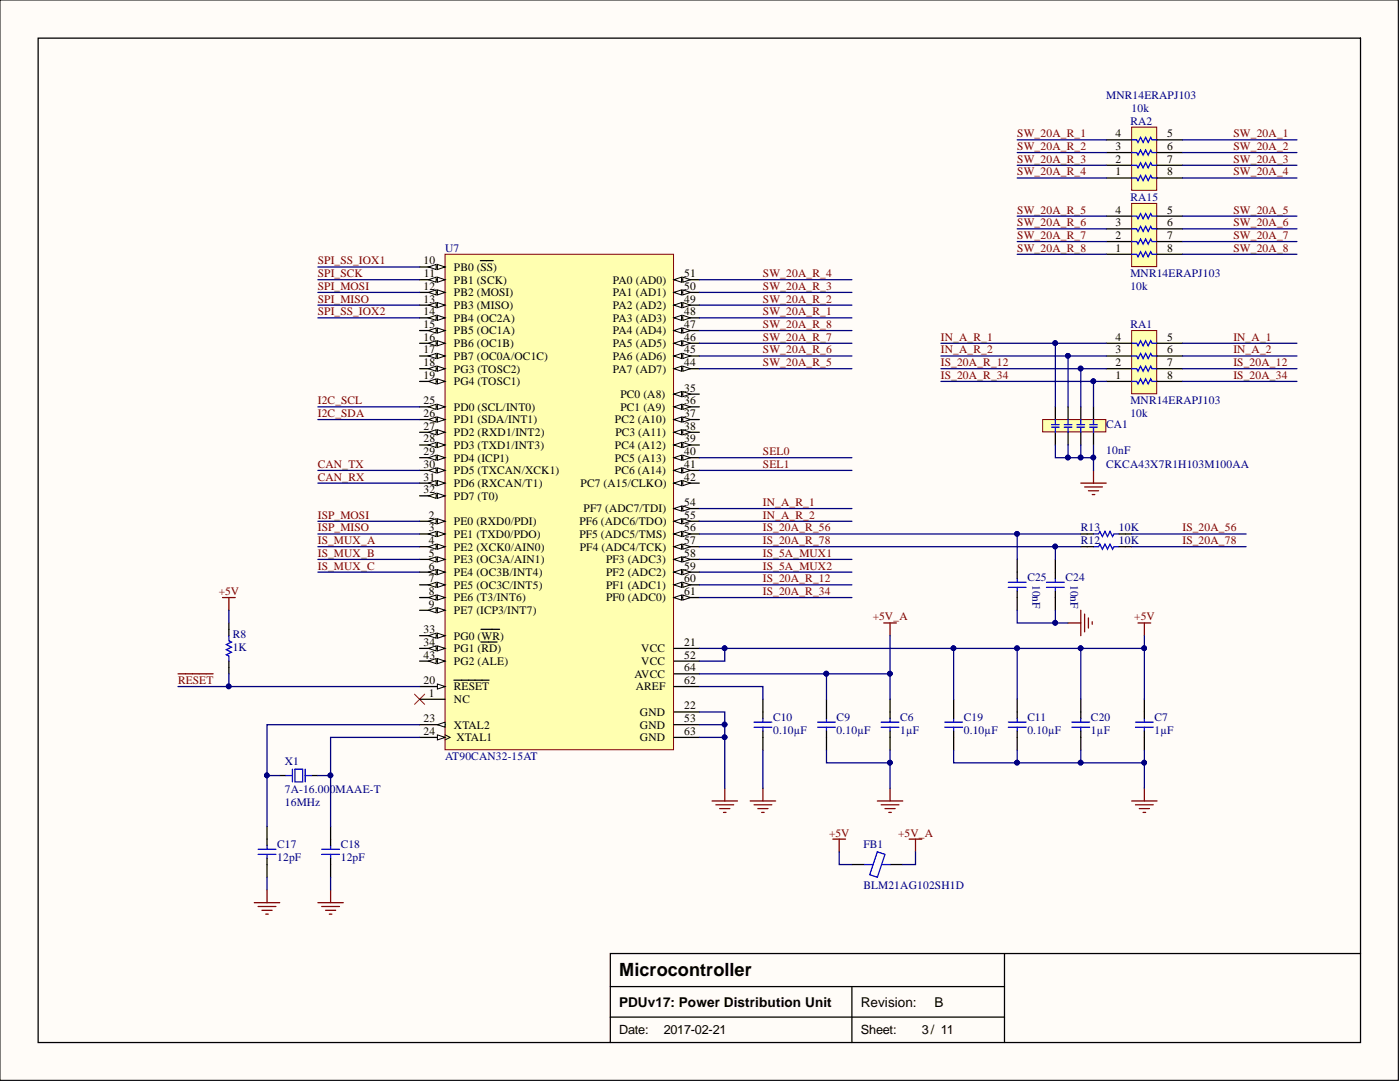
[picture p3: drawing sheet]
<svg xmlns="http://www.w3.org/2000/svg" width="279mm" height="216mm" viewBox="0 0 279 216" stroke-linecap="round" stroke-linejoin="round" font-family="sans-serif">
<defs><g id="words">
<text font-size="3.6" x="123.6" y="194.8">Microcontroller</text>
<g font-size="2.7">
<text x="123.6" y="200.8">PDUv17: Power Distribution Unit</text>
<text x="171.8" y="200.8">Revision:</text>
<text x="186.5" y="200.8">B</text>
</g>
<g font-size="2.5">
<text x="123.6" y="206.2">Date:</text>
<text x="132.5" y="206.2">2017-02-21</text>
<text x="171.8" y="206.2">Sheet:</text>
<text x="184" y="206.2">3/ 11</text>
</g>
<g font-size="2.3" fill="#000080">
<text x="220.8" y="19.8">MNR14ERAPJ103</text>
<text x="225.8" y="22.3">10k</text>
<text x="225.6" y="24.9">RA2</text>
<text x="225.6" y="40.1">RA15</text>
<text x="88.8" y="50.2">U7</text>
<text x="225.6" y="57.8">10k</text>
<text x="225.6" y="55.3">MNR14ERAPJ103</text>
<text x="225.6" y="65.5">RA1</text>
<text x="225.6" y="83.2">10k</text>
<text x="225.6" y="80.7">MNR14ERAPJ103</text>
<text x="220.8" y="85.5">CA1</text>
<text x="220.8" y="90.6">10nF</text>
<text x="220.8" y="93.4">CKCA43X7R1H103M100AA</text>
<text x="215.7" y="106">R13</text>
<text x="223.3" y="106">10K</text>
<text x="215.7" y="108.6">R12</text>
<text x="223.3" y="108.6">10K</text>
<text x="205" y="115.9">C25</text>
<text x="206.1" y="116.7" transform="rotate(90 206.1 116.7)">10nF</text>
<text x="212.6" y="115.9">C24</text>
<text x="213.7" y="116.7" transform="rotate(90 213.7 116.7)">10nF</text>
<text x="46.4" y="129.9">1K</text>
<text x="46.4" y="127.4">R8</text>
<text x="154.3" y="143.8">C10</text>
<text x="167" y="143.8">C9</text>
<text x="179.7" y="143.8">C6</text>
<text x="192.3" y="143.8">C19</text>
<text x="205" y="143.8">C11</text>
<text x="217.7" y="143.8">C20</text>
<text x="230.4" y="143.8">C7</text>
<text x="154.3" y="146.4">0.10µF</text>
<text x="167" y="146.4">0.10µF</text>
<text x="179.7" y="146.4">1µF</text>
<text x="192.3" y="146.4">0.10µF</text>
<text x="205" y="146.4">0.10µF</text>
<text x="217.7" y="146.4">1µF</text>
<text x="230.4" y="146.4">1µF</text>
<text x="56.8" y="152.7">X1</text>
<text x="88.8" y="151.7">AT90CAN32-15AT</text>
<text x="56.8" y="160.8">16MHz</text>
<text x="56.8" y="158.3">7A-16.000MAAE-T</text>
<text x="55.3" y="171.7">12pF</text>
<text x="55.3" y="169.2">C17</text>
<text x="68" y="171.7">12pF</text>
<text x="68" y="169.2">C18</text>
<text x="172.3" y="169.2">FB1</text>
<text x="172.3" y="177.3">BLM21AG102SH1D</text>
</g>
<g font-size="2.3" fill="#800000">
<text x="203" y="27.4">SW_20A_R_1</text>
<text x="203" y="29.9">SW_20A_R_2</text>
<text x="246.1" y="27.4">SW_20A_1</text>
<text x="246.1" y="29.9">SW_20A_2</text>
<text x="203" y="32.5">SW_20A_R_3</text>
<text x="203" y="35">SW_20A_R_4</text>
<text x="246.1" y="32.5">SW_20A_3</text>
<text x="246.1" y="35">SW_20A_4</text>
<text x="203" y="42.6">SW_20A_R_5</text>
<text x="203" y="45.2">SW_20A_R_6</text>
<text x="203" y="47.7">SW_20A_R_7</text>
<text x="246.1" y="42.6">SW_20A_5</text>
<text x="246.1" y="45.2">SW_20A_6</text>
<text x="246.1" y="47.7">SW_20A_7</text>
<text x="63.4" y="52.8">SPI_SS_IOX1</text>
<text x="203" y="50.2">SW_20A_R_8</text>
<text x="246.1" y="50.2">SW_20A_8</text>
<text x="63.4" y="55.3">SPI_SCK</text>
<text x="63.4" y="57.8">SPI_MOSI</text>
<text x="152.3" y="57.8">SW_20A_R_3</text>
<text x="152.3" y="55.3">SW_20A_R_4</text>
<text x="63.4" y="60.4">SPI_MISO</text>
<text x="63.4" y="62.9">SPI_SS_IOX2</text>
<text x="152.3" y="62.9">SW_20A_R_1</text>
<text x="152.3" y="60.4">SW_20A_R_2</text>
<text x="152.3" y="65.5">SW_20A_R_8</text>
<text x="152.3" y="70.5">SW_20A_R_6</text>
<text x="152.3" y="68">SW_20A_R_7</text>
<text x="187.8" y="68">IN_A_R_1</text>
<text x="187.8" y="70.5">IN_A_R_2</text>
<text x="246.1" y="68">IN_A_1</text>
<text x="246.1" y="70.5">IN_A_2</text>
<text x="152.3" y="73.1">SW_20A_R_5</text>
<text x="187.8" y="73.1">IS_20A_R_12</text>
<text x="187.8" y="75.6">IS_20A_R_34</text>
<text x="246.1" y="73.1">IS_20A_12</text>
<text x="246.1" y="75.6">IS_20A_34</text>
<text x="63.4" y="83.2">I2C_SDA</text>
<text x="63.4" y="80.7">I2C_SCL</text>
<text x="63.4" y="95.9">CAN_RX</text>
<text x="63.4" y="93.4">CAN_TX</text>
<text x="152.3" y="93.4">SEL1</text>
<text x="152.3" y="90.8">SEL0</text>
<text x="152.3" y="101">IN_A_R_1</text>
<text x="63.4" y="103.5">ISP_MOSI</text>
<text x="63.4" y="106">ISP_MISO</text>
<text x="152.3" y="106">IS_20A_R_56</text>
<text x="152.3" y="103.5">IN_A_R_2</text>
<text x="236" y="106">IS_20A_56</text>
<text x="63.4" y="108.6">IS_MUX_A</text>
<text x="63.4" y="111.1">IS_MUX_B</text>
<text x="63.4" y="113.7">IS_MUX_C</text>
<text x="152.3" y="108.6">IS_20A_R_78</text>
<text x="152.3" y="111.1">IS_5A_MUX1</text>
<text x="152.3" y="113.7">IS_5A_MUX2</text>
<text x="236" y="108.6">IS_20A_78</text>
<text x="43.6" y="118.7">+5V</text>
<text x="152.3" y="116.2">IS_20A_R_12</text>
<text x="152.3" y="118.7">IS_20A_R_34</text>
<text x="174.2" y="123.8">+5V_A</text>
<text x="226.4" y="123.8">+5V</text>
<text x="35.5" y="136.5">RESET</text>
<text x="165.5" y="166.9">+5V</text>
<text x="179.2" y="166.9">+5V_A</text>
</g>
<g font-size="2.3">
<text x="222.6" y="29.9">3</text>
<text x="222.6" y="27.4">4</text>
<text x="232.9" y="29.9">6</text>
<text x="232.9" y="27.4">5</text>
<text x="222.6" y="35">1</text>
<text x="222.6" y="32.5">2</text>
<text x="232.9" y="35">8</text>
<text x="232.9" y="32.5">7</text>
<text x="222.6" y="47.7">2</text>
<text x="222.6" y="45.2">3</text>
<text x="222.6" y="42.6">4</text>
<text x="232.9" y="47.7">7</text>
<text x="232.9" y="45.2">6</text>
<text x="232.9" y="42.6">5</text>
<text x="84.5" y="52.8">10</text>
<text x="222.6" y="50.2">1</text>
<text x="232.9" y="50.2">8</text>
<text x="84.5" y="57.8">12</text>
<text x="84.6" y="55.3">11</text>
<text x="90.6" y="54">PB0 (SS)</text>
<text x="90.6" y="56.6">PB1 (SCK)</text>
<text x="90.6" y="59.1">PB2 (MOSI)</text>
<text x="122.3" y="56.6">PA0 (AD0)</text>
<text x="122.3" y="59.1">PA1 (AD1)</text>
<text x="136.5" y="55.3">51</text>
<text x="136.5" y="57.8">50</text>
<text x="84.5" y="60.4">13</text>
<text x="84.5" y="62.9">14</text>
<text x="84.5" y="65.5">15</text>
<text x="90.6" y="61.6">PB3 (MISO)</text>
<text x="90.6" y="64.2">PB4 (OC2A)</text>
<text x="122.3" y="61.6">PA2 (AD2)</text>
<text x="122.3" y="64.2">PA3 (AD3)</text>
<text x="136.5" y="60.4">49</text>
<text x="136.5" y="62.9">48</text>
<text x="136.5" y="65.5">47</text>
<text x="84.5" y="68">16</text>
<text x="84.5" y="70.5">17</text>
<text x="90.6" y="66.7">PB5 (OC1A)</text>
<text x="90.6" y="69.3">PB6 (OC1B)</text>
<text x="90.6" y="71.8">PB7 (OC0A/OC1C)</text>
<text x="122.3" y="66.7">PA4 (AD4)</text>
<text x="122.3" y="69.3">PA5 (AD5)</text>
<text x="122.3" y="71.8">PA6 (AD6)</text>
<text x="136.5" y="68">46</text>
<text x="136.5" y="70.5">45</text>
<text x="222.6" y="70.5">3</text>
<text x="222.6" y="68">4</text>
<text x="232.9" y="70.5">6</text>
<text x="232.9" y="68">5</text>
<text x="84.5" y="73.1">18</text>
<text x="84.5" y="75.6">19</text>
<text x="90.6" y="74.3">PG3 (TOSC2)</text>
<text x="90.6" y="76.9">PG4 (TOSC1)</text>
<text x="122.3" y="74.3">PA7 (AD7)</text>
<text x="136.5" y="73.1">44</text>
<text x="222.6" y="75.6">1</text>
<text x="222.6" y="73.1">2</text>
<text x="232.9" y="75.6">8</text>
<text x="232.9" y="73.1">7</text>
<text x="84.5" y="80.7">25</text>
<text x="84.5" y="83.2">26</text>
<text x="90.6" y="81.9">PD0 (SCL/INT0)</text>
<text x="123.8" y="79.4">PC0 (A8)</text>
<text x="123.8" y="81.9">PC1 (A9)</text>
<text x="136.5" y="78.1">35</text>
<text x="136.5" y="80.7">36</text>
<text x="136.5" y="83.2">37</text>
<text x="84.5" y="85.7">27</text>
<text x="84.5" y="88.3">28</text>
<text x="90.6" y="84.5">PD1 (SDA/INT1)</text>
<text x="90.6" y="87">PD2 (RXD1/INT2)</text>
<text x="90.6" y="89.6">PD3 (TXD1/INT3)</text>
<text x="122.7" y="84.5">PC2 (A10)</text>
<text x="122.7" y="89.6">PC4 (A12)</text>
<text x="122.8" y="87">PC3 (A11)</text>
<text x="136.5" y="85.7">38</text>
<text x="136.5" y="88.3">39</text>
<text x="84.5" y="90.8">29</text>
<text x="84.5" y="93.4">30</text>
<text x="84.5" y="95.9">31</text>
<text x="90.6" y="92.1">PD4 (ICP1)</text>
<text x="90.6" y="94.6">PD5 (TXCAN/XCK1)</text>
<text x="122.7" y="92.1">PC5 (A13)</text>
<text x="122.7" y="94.6">PC6 (A14)</text>
<text x="136.5" y="90.8">40</text>
<text x="136.5" y="93.4">41</text>
<text x="136.5" y="95.9">42</text>
<text x="84.5" y="98.4">32</text>
<text x="90.6" y="97.2">PD6 (RXCAN/T1)</text>
<text x="90.6" y="99.7">PD7 (T0)</text>
<text x="115.9" y="97.2">PC7 (A15/CLKO)</text>
<text x="136.5" y="101">54</text>
<text x="85.6" y="103.5">2</text>
<text x="85.6" y="106">3</text>
<text x="90.6" y="104.8">PE0 (RXD0/PDI)</text>
<text x="90.6" y="107.3">PE1 (TXD0/PDO)</text>
<text x="115.6" y="107.3">PF5 (ADC5/TMS)</text>
<text x="115.6" y="104.8">PF6 (ADC6/TDO)</text>
<text x="116.5" y="102.2">PF7 (ADC7/TDI)</text>
<text x="136.5" y="106">56</text>
<text x="136.5" y="103.5">55</text>
<text x="85.6" y="108.6">4</text>
<text x="85.6" y="111.1">5</text>
<text x="85.6" y="113.7">6</text>
<text x="90.6" y="109.8">PE2 (XCK0/AIN0)</text>
<text x="90.6" y="112.4">PE3 (OC3A/AIN1)</text>
<text x="115.7" y="109.8">PF4 (ADC4/TCK)</text>
<text x="121" y="112.4">PF3 (ADC3)</text>
<text x="136.5" y="113.7">59</text>
<text x="136.5" y="111.1">58</text>
<text x="136.5" y="108.6">57</text>
<text x="85.6" y="116.2">7</text>
<text x="85.6" y="118.7">8</text>
<text x="90.6" y="114.9">PE4 (OC3B/INT4)</text>
<text x="90.6" y="117.5">PE5 (OC3C/INT5)</text>
<text x="90.6" y="120">PE6 (T3/INT6)</text>
<text x="121" y="120">PF0 (ADC0)</text>
<text x="121" y="117.5">PF1 (ADC1)</text>
<text x="121" y="114.9">PF2 (ADC2)</text>
<text x="136.5" y="118.7">61</text>
<text x="136.5" y="116.2">60</text>
<text x="85.6" y="121.3">9</text>
<text x="90.6" y="122.5">PE7 (ICP3/INT7)</text>
<text x="84.5" y="126.3">33</text>
<text x="84.5" y="128.9">34</text>
<text x="84.5" y="131.4">43</text>
<text x="90.6" y="127.6">PG0 (WR)</text>
<text x="90.6" y="130.1">PG1 (RD)</text>
<text x="128" y="130.1">VCC</text>
<text x="136.5" y="128.9">21</text>
<text x="136.5" y="131.4">52</text>
<text x="84.5" y="136.5">20</text>
<text x="90.6" y="132.7">PG2 (ALE)</text>
<text x="90.6" y="137.8">RESET</text>
<text x="126.6" y="135.2">AVCC</text>
<text x="126.9" y="137.8">AREF</text>
<text x="128" y="132.7">VCC</text>
<text x="136.5" y="136.5">62</text>
<text x="136.5" y="133.9">64</text>
<text x="85.6" y="139">1</text>
<text x="90.6" y="140.3">NC</text>
<text x="127.7" y="142.8">GND</text>
<text x="136.5" y="141.6">22</text>
<text x="84.5" y="146.6">24</text>
<text x="84.5" y="144.1">23</text>
<text x="90.6" y="145.4">XTAL2</text>
<text x="91.1" y="147.9">XTAL1</text>
<text x="127.7" y="145.4">GND</text>
<text x="127.7" y="147.9">GND</text>
<text x="136.5" y="144.1">53</text>
<text x="136.5" y="146.6">63</text>
</g>
</g></defs>
<path d="M0 0h279.1v215.6h-279.1z" fill="#fffcf8" stroke="#000" stroke-width=".2"/>
<path d="M7.6 7.6h263.9v200.4h-263.9zM55.8 154.8h1.3M62.2 154.8h1.2M121.8 196.9h78.7M170 196.9v11.1M200.5 190.3v17.7M271.5 190.3h-149.7v17.7M121.8 203h78.7" fill="none" stroke="#000" stroke-width=".25"/>
<path d="M82.7 138.5l2.1 2M84.8 138.5l-2.1 2" fill="none" stroke="#f00" stroke-width=".2"/>
<g fill="none" stroke="#800000" stroke-width=".25">
<path d="M176.4 124.3h2.5M177.6 124.3v2.5M227.1 124.3h2.6M228.4 124.3v2.5M142.1 159.8h5.1M144.6 157.3v2.5M149.7 159.8h5.1M152.3 157.3v2.5M175.1 159.8h5.1M177.6 157.3v2.5M225.8 159.8h5.1M228.4 157.3v2.5"/>
<path d="M53.3 177.6v2.5M66 177.6v2.5M142.9 160.6h3.5M143.6 161.3h2.1M144.4 162.1h.5M150.5 160.6h3.5M151.2 161.3h2.1M152 162.1h.5M175.9 160.6h3.5M176.6 161.3h2M177.4 162.1h.5M226.6 160.6h3.6"/>
<path d="M227.4 161.3h2M228.1 162.1h.5M50.8 180.1h5M51.5 180.9h3.6M52.3 181.6h2M53 182.4h.5M63.4 180.1h5.1M64.2 180.9h3.6M65 181.6h2M65.7 182.4h.5"/>
</g>
<path d="M57.1 154.8h1.3M58.4 153.5v2.5M58.9 153.5h1.5v2.5h-1.5zM60.9 154.8h1.3M60.9 153.5v2.5" fill="none" stroke="#00f" stroke-width=".25"/>
<path d="M88.8 50.7h45.6v98.9h-45.6z" fill="#ffffb0" stroke="#800000" stroke-width=".2"/>
<path d="M134.5 55.8h5.1M83.7 139.5h5.1M134.5 137h5.1M134.5 134.5h5.1M134.5 142.1h5.1M134.5 144.6h5.1M134.5 147.1h5.1" fill="none" stroke="#000" stroke-width=".25"/>
<path d="M134.5 55.8l1.5-.5v1z" fill="#fffcf8"/>
<path d="M134.5 55.8l1.5-.5v1z" fill="none" stroke="#000" stroke-width=".2"/>
<path d="M136.3 55.3l1.5 .5-1.5 .5z" fill="#fffcf8"/>
<path d="M136.3 55.3l1.5 .5-1.5 .5z" fill="none" stroke="#000" stroke-width=".2"/>
<path d="M134.5 58.3h5.1" fill="none" stroke="#000" stroke-width=".25"/>
<path d="M134.5 58.3l1.5-.5v1.1z" fill="#fffcf8"/>
<path d="M134.5 58.3l1.5-.5v1.1z" fill="none" stroke="#000" stroke-width=".2"/>
<path d="M136.3 57.8l1.5 .5-1.5 .6z" fill="#fffcf8"/>
<path d="M136.3 57.8l1.5 .5-1.5 .6z" fill="none" stroke="#000" stroke-width=".2"/>
<path d="M134.5 60.9h5.1" fill="none" stroke="#000" stroke-width=".25"/>
<path d="M134.5 60.9l1.5-.5v1z" fill="#fffcf8"/>
<path d="M134.5 60.9l1.5-.5v1z" fill="none" stroke="#000" stroke-width=".2"/>
<path d="M136.3 60.4l1.5 .5-1.5 .5z" fill="#fffcf8"/>
<path d="M136.3 60.4l1.5 .5-1.5 .5z" fill="none" stroke="#000" stroke-width=".2"/>
<path d="M134.5 63.4h5.1" fill="none" stroke="#000" stroke-width=".25"/>
<path d="M134.5 63.4l1.5-.5v1z" fill="#fffcf8"/>
<path d="M134.5 63.4l1.5-.5v1z" fill="none" stroke="#000" stroke-width=".2"/>
<path d="M136.3 62.9l1.5 .5-1.5 .5z" fill="#fffcf8"/>
<path d="M136.3 62.9l1.5 .5-1.5 .5z" fill="none" stroke="#000" stroke-width=".2"/>
<path d="M134.5 66h5.1" fill="none" stroke="#000" stroke-width=".25"/>
<path d="M134.5 66l1.5-.5v1z" fill="#fffcf8"/>
<path d="M134.5 66l1.5-.5v1z" fill="none" stroke="#000" stroke-width=".2"/>
<path d="M136.3 65.5l1.5 .5-1.5 .5z" fill="#fffcf8"/>
<path d="M136.3 65.5l1.5 .5-1.5 .5z" fill="none" stroke="#000" stroke-width=".2"/>
<path d="M134.5 68.5h5.1" fill="none" stroke="#000" stroke-width=".25"/>
<path d="M134.5 68.5l1.5-.5v1z" fill="#fffcf8"/>
<path d="M134.5 68.5l1.5-.5v1z" fill="none" stroke="#000" stroke-width=".2"/>
<path d="M136.3 68l1.5 .5-1.5 .5z" fill="#fffcf8"/>
<path d="M136.3 68l1.5 .5-1.5 .5z" fill="none" stroke="#000" stroke-width=".2"/>
<path d="M134.5 71h5.1" fill="none" stroke="#000" stroke-width=".25"/>
<path d="M134.5 71l1.5-.5v1z" fill="#fffcf8"/>
<path d="M134.5 71l1.5-.5v1z" fill="none" stroke="#000" stroke-width=".2"/>
<path d="M136.3 70.5l1.5 .5-1.5 .5z" fill="#fffcf8"/>
<path d="M136.3 70.5l1.5 .5-1.5 .5z" fill="none" stroke="#000" stroke-width=".2"/>
<path d="M134.5 73.6h5.1" fill="none" stroke="#000" stroke-width=".25"/>
<path d="M134.5 73.6l1.5-.5v1z" fill="#fffcf8"/>
<path d="M134.5 73.6l1.5-.5v1z" fill="none" stroke="#000" stroke-width=".2"/>
<path d="M136.3 73.1l1.5 .5-1.5 .5z" fill="#fffcf8"/>
<path d="M136.3 73.1l1.5 .5-1.5 .5z" fill="none" stroke="#000" stroke-width=".2"/>
<path d="M83.7 53.3h5.1" fill="none" stroke="#000" stroke-width=".25"/>
<path d="M87.3 52.8l1.5 .5-1.5 .5z" fill="#fffcf8"/>
<path d="M87.3 52.8l1.5 .5-1.5 .5z" fill="none" stroke="#000" stroke-width=".2"/>
<path d="M85.5 53.3l1.5-.5v1z" fill="#fffcf8"/>
<path d="M85.5 53.3l1.5-.5v1z" fill="none" stroke="#000" stroke-width=".2"/>
<path d="M83.7 55.8h5.1M95.9 52h2.5" fill="none" stroke="#000" stroke-width=".25"/>
<path d="M87.3 55.3l1.5 .5-1.5 .5z" fill="#fffcf8"/>
<path d="M87.3 55.3l1.5 .5-1.5 .5z" fill="none" stroke="#000" stroke-width=".2"/>
<path d="M85.5 55.8l1.5-.5v1z" fill="#fffcf8"/>
<path d="M85.5 55.8l1.5-.5v1z" fill="none" stroke="#000" stroke-width=".2"/>
<path d="M83.7 58.3h5.1" fill="none" stroke="#000" stroke-width=".25"/>
<path d="M87.3 57.8l1.5 .5-1.5 .6z" fill="#fffcf8"/>
<path d="M87.3 57.8l1.5 .5-1.5 .6z" fill="none" stroke="#000" stroke-width=".2"/>
<path d="M85.5 58.3l1.5-.5v1.1z" fill="#fffcf8"/>
<path d="M85.5 58.3l1.5-.5v1.1z" fill="none" stroke="#000" stroke-width=".2"/>
<path d="M83.7 60.9h5.1" fill="none" stroke="#000" stroke-width=".25"/>
<path d="M87.3 60.4l1.5 .5-1.5 .5z" fill="#fffcf8"/>
<path d="M87.3 60.4l1.5 .5-1.5 .5z" fill="none" stroke="#000" stroke-width=".2"/>
<path d="M85.5 60.9l1.5-.5v1z" fill="#fffcf8"/>
<path d="M85.5 60.9l1.5-.5v1z" fill="none" stroke="#000" stroke-width=".2"/>
<path d="M83.7 63.4h5.1" fill="none" stroke="#000" stroke-width=".25"/>
<path d="M87.3 62.9l1.5 .5-1.5 .5z" fill="#fffcf8"/>
<path d="M87.3 62.9l1.5 .5-1.5 .5z" fill="none" stroke="#000" stroke-width=".2"/>
<path d="M85.5 63.4l1.5-.5v1z" fill="#fffcf8"/>
<path d="M85.5 63.4l1.5-.5v1z" fill="none" stroke="#000" stroke-width=".2"/>
<path d="M83.7 66h5.1" fill="none" stroke="#000" stroke-width=".25"/>
<path d="M87.3 65.5l1.5 .5-1.5 .5z" fill="#fffcf8"/>
<path d="M87.3 65.5l1.5 .5-1.5 .5z" fill="none" stroke="#000" stroke-width=".2"/>
<path d="M85.5 66l1.5-.5v1z" fill="#fffcf8"/>
<path d="M85.5 66l1.5-.5v1z" fill="none" stroke="#000" stroke-width=".2"/>
<path d="M83.7 68.5h5.1" fill="none" stroke="#000" stroke-width=".25"/>
<path d="M87.3 68l1.5 .5-1.5 .5z" fill="#fffcf8"/>
<path d="M87.3 68l1.5 .5-1.5 .5z" fill="none" stroke="#000" stroke-width=".2"/>
<path d="M85.5 68.5l1.5-.5v1z" fill="#fffcf8"/>
<path d="M85.5 68.5l1.5-.5v1z" fill="none" stroke="#000" stroke-width=".2"/>
<path d="M83.7 71h5.1" fill="none" stroke="#000" stroke-width=".25"/>
<path d="M87.3 70.5l1.5 .5-1.5 .5z" fill="#fffcf8"/>
<path d="M87.3 70.5l1.5 .5-1.5 .5z" fill="none" stroke="#000" stroke-width=".2"/>
<path d="M85.5 71l1.5-.5v1z" fill="#fffcf8"/>
<path d="M85.5 71l1.5-.5v1z" fill="none" stroke="#000" stroke-width=".2"/>
<path d="M134.5 78.6h5.1" fill="none" stroke="#000" stroke-width=".25"/>
<path d="M134.5 78.6l1.5-.5v1.1z" fill="#fffcf8"/>
<path d="M134.5 78.6l1.5-.5v1.1z" fill="none" stroke="#000" stroke-width=".2"/>
<path d="M136.3 78.1l1.5 .5-1.5 .6z" fill="#fffcf8"/>
<path d="M136.3 78.1l1.5 .5-1.5 .6z" fill="none" stroke="#000" stroke-width=".2"/>
<path d="M134.5 81.2h5.1" fill="none" stroke="#000" stroke-width=".25"/>
<path d="M134.5 81.2l1.5-.5v1z" fill="#fffcf8"/>
<path d="M134.5 81.2l1.5-.5v1z" fill="none" stroke="#000" stroke-width=".2"/>
<path d="M136.3 80.7l1.5 .5-1.5 .5z" fill="#fffcf8"/>
<path d="M136.3 80.7l1.5 .5-1.5 .5z" fill="none" stroke="#000" stroke-width=".2"/>
<path d="M134.5 83.7h5.1" fill="none" stroke="#000" stroke-width=".25"/>
<path d="M134.5 83.7l1.5-.5v1z" fill="#fffcf8"/>
<path d="M134.5 83.7l1.5-.5v1z" fill="none" stroke="#000" stroke-width=".2"/>
<path d="M136.3 83.2l1.5 .5-1.5 .5z" fill="#fffcf8"/>
<path d="M136.3 83.2l1.5 .5-1.5 .5z" fill="none" stroke="#000" stroke-width=".2"/>
<path d="M134.5 86.3h5.1" fill="none" stroke="#000" stroke-width=".25"/>
<path d="M134.5 86.3l1.5-.6v1.1z" fill="#fffcf8"/>
<path d="M134.5 86.3l1.5-.6v1.1z" fill="none" stroke="#000" stroke-width=".2"/>
<path d="M136.3 85.7l1.5 .6-1.5 .5z" fill="#fffcf8"/>
<path d="M136.3 85.7l1.5 .6-1.5 .5z" fill="none" stroke="#000" stroke-width=".2"/>
<path d="M134.5 88.8h5.1" fill="none" stroke="#000" stroke-width=".25"/>
<path d="M134.5 88.8l1.5-.5v1z" fill="#fffcf8"/>
<path d="M134.5 88.8l1.5-.5v1z" fill="none" stroke="#000" stroke-width=".2"/>
<path d="M136.3 88.3l1.5 .5-1.5 .5z" fill="#fffcf8"/>
<path d="M136.3 88.3l1.5 .5-1.5 .5z" fill="none" stroke="#000" stroke-width=".2"/>
<path d="M134.5 91.3h5.1" fill="none" stroke="#000" stroke-width=".25"/>
<path d="M134.5 91.3l1.5-.5v1z" fill="#fffcf8"/>
<path d="M134.5 91.3l1.5-.5v1z" fill="none" stroke="#000" stroke-width=".2"/>
<path d="M136.3 90.8l1.5 .5-1.5 .5z" fill="#fffcf8"/>
<path d="M136.3 90.8l1.5 .5-1.5 .5z" fill="none" stroke="#000" stroke-width=".2"/>
<path d="M134.5 93.9h5.1" fill="none" stroke="#000" stroke-width=".25"/>
<path d="M134.5 93.9l1.5-.5v1z" fill="#fffcf8"/>
<path d="M134.5 93.9l1.5-.5v1z" fill="none" stroke="#000" stroke-width=".2"/>
<path d="M136.3 93.4l1.5 .5-1.5 .5z" fill="#fffcf8"/>
<path d="M136.3 93.4l1.5 .5-1.5 .5z" fill="none" stroke="#000" stroke-width=".2"/>
<path d="M134.5 96.4h5.1" fill="none" stroke="#000" stroke-width=".25"/>
<path d="M134.5 96.4l1.5-.5v1z" fill="#fffcf8"/>
<path d="M134.5 96.4l1.5-.5v1z" fill="none" stroke="#000" stroke-width=".2"/>
<path d="M136.3 95.9l1.5 .5-1.5 .5z" fill="#fffcf8"/>
<path d="M136.3 95.9l1.5 .5-1.5 .5z" fill="none" stroke="#000" stroke-width=".2"/>
<path d="M83.7 81.2h5.1" fill="none" stroke="#000" stroke-width=".25"/>
<path d="M87.3 80.7l1.5 .5-1.5 .5z" fill="#fffcf8"/>
<path d="M87.3 80.7l1.5 .5-1.5 .5z" fill="none" stroke="#000" stroke-width=".2"/>
<path d="M85.5 81.2l1.5-.5v1z" fill="#fffcf8"/>
<path d="M85.5 81.2l1.5-.5v1z" fill="none" stroke="#000" stroke-width=".2"/>
<path d="M83.7 83.7h5.1" fill="none" stroke="#000" stroke-width=".25"/>
<path d="M87.3 83.2l1.5 .5-1.5 .5z" fill="#fffcf8"/>
<path d="M87.3 83.2l1.5 .5-1.5 .5z" fill="none" stroke="#000" stroke-width=".2"/>
<path d="M85.5 83.7l1.5-.5v1z" fill="#fffcf8"/>
<path d="M85.5 83.7l1.5-.5v1z" fill="none" stroke="#000" stroke-width=".2"/>
<path d="M83.7 86.3h5.1" fill="none" stroke="#000" stroke-width=".25"/>
<path d="M87.3 85.7l1.5 .6-1.5 .5z" fill="#fffcf8"/>
<path d="M87.3 85.7l1.5 .6-1.5 .5z" fill="none" stroke="#000" stroke-width=".2"/>
<path d="M85.5 86.3l1.5-.6v1.1z" fill="#fffcf8"/>
<path d="M85.5 86.3l1.5-.6v1.1z" fill="none" stroke="#000" stroke-width=".2"/>
<path d="M83.7 88.8h5.1" fill="none" stroke="#000" stroke-width=".25"/>
<path d="M87.3 88.3l1.5 .5-1.5 .5z" fill="#fffcf8"/>
<path d="M87.3 88.3l1.5 .5-1.5 .5z" fill="none" stroke="#000" stroke-width=".2"/>
<path d="M85.5 88.8l1.5-.5v1z" fill="#fffcf8"/>
<path d="M85.5 88.8l1.5-.5v1z" fill="none" stroke="#000" stroke-width=".2"/>
<path d="M83.7 91.3h5.1" fill="none" stroke="#000" stroke-width=".25"/>
<path d="M87.3 90.8l1.5 .5-1.5 .5z" fill="#fffcf8"/>
<path d="M87.3 90.8l1.5 .5-1.5 .5z" fill="none" stroke="#000" stroke-width=".2"/>
<path d="M85.5 91.3l1.5-.5v1z" fill="#fffcf8"/>
<path d="M85.5 91.3l1.5-.5v1z" fill="none" stroke="#000" stroke-width=".2"/>
<path d="M83.7 93.9h5.1" fill="none" stroke="#000" stroke-width=".25"/>
<path d="M87.3 93.4l1.5 .5-1.5 .5z" fill="#fffcf8"/>
<path d="M87.3 93.4l1.5 .5-1.5 .5z" fill="none" stroke="#000" stroke-width=".2"/>
<path d="M85.5 93.9l1.5-.5v1z" fill="#fffcf8"/>
<path d="M85.5 93.9l1.5-.5v1z" fill="none" stroke="#000" stroke-width=".2"/>
<path d="M83.7 96.4h5.1" fill="none" stroke="#000" stroke-width=".25"/>
<path d="M87.3 95.9l1.5 .5-1.5 .5z" fill="#fffcf8"/>
<path d="M87.3 95.9l1.5 .5-1.5 .5z" fill="none" stroke="#000" stroke-width=".2"/>
<path d="M85.5 96.4l1.5-.5v1z" fill="#fffcf8"/>
<path d="M85.5 96.4l1.5-.5v1z" fill="none" stroke="#000" stroke-width=".2"/>
<path d="M83.7 98.9h5.1" fill="none" stroke="#000" stroke-width=".25"/>
<path d="M87.3 98.4l1.5 .5-1.5 .5z" fill="#fffcf8"/>
<path d="M87.3 98.4l1.5 .5-1.5 .5z" fill="none" stroke="#000" stroke-width=".2"/>
<path d="M85.5 98.9l1.5-.5v1z" fill="#fffcf8"/>
<path d="M85.5 98.9l1.5-.5v1z" fill="none" stroke="#000" stroke-width=".2"/>
<path d="M83.7 104h5.1" fill="none" stroke="#000" stroke-width=".25"/>
<path d="M87.3 103.5l1.5 .5-1.5 .5z" fill="#fffcf8"/>
<path d="M87.3 103.5l1.5 .5-1.5 .5z" fill="none" stroke="#000" stroke-width=".2"/>
<path d="M85.5 104l1.5-.5v1z" fill="#fffcf8"/>
<path d="M85.5 104l1.5-.5v1z" fill="none" stroke="#000" stroke-width=".2"/>
<path d="M83.7 106.5h5.1" fill="none" stroke="#000" stroke-width=".25"/>
<path d="M87.3 106l1.5 .5-1.5 .6z" fill="#fffcf8"/>
<path d="M87.3 106l1.5 .5-1.5 .6z" fill="none" stroke="#000" stroke-width=".2"/>
<path d="M85.5 106.5l1.5-.5v1.1z" fill="#fffcf8"/>
<path d="M85.5 106.5l1.5-.5v1.1z" fill="none" stroke="#000" stroke-width=".2"/>
<path d="M83.7 109.1h5.1" fill="none" stroke="#000" stroke-width=".25"/>
<path d="M87.3 108.6l1.5 .5-1.5 .5z" fill="#fffcf8"/>
<path d="M87.3 108.6l1.5 .5-1.5 .5z" fill="none" stroke="#000" stroke-width=".2"/>
<path d="M85.5 109.1l1.5-.5v1z" fill="#fffcf8"/>
<path d="M85.5 109.1l1.5-.5v1z" fill="none" stroke="#000" stroke-width=".2"/>
<path d="M83.7 111.6h5.1" fill="none" stroke="#000" stroke-width=".25"/>
<path d="M87.3 111.1l1.5 .5-1.5 .5z" fill="#fffcf8"/>
<path d="M87.3 111.1l1.5 .5-1.5 .5z" fill="none" stroke="#000" stroke-width=".2"/>
<path d="M85.5 111.6l1.5-.5v1z" fill="#fffcf8"/>
<path d="M85.5 111.6l1.5-.5v1z" fill="none" stroke="#000" stroke-width=".2"/>
<path d="M83.7 114.2h5.1" fill="none" stroke="#000" stroke-width=".25"/>
<path d="M87.3 113.7l1.5 .5-1.5 .5z" fill="#fffcf8"/>
<path d="M87.3 113.7l1.5 .5-1.5 .5z" fill="none" stroke="#000" stroke-width=".2"/>
<path d="M85.5 114.2l1.5-.5v1z" fill="#fffcf8"/>
<path d="M85.5 114.2l1.5-.5v1z" fill="none" stroke="#000" stroke-width=".2"/>
<path d="M83.7 116.7h5.1" fill="none" stroke="#000" stroke-width=".25"/>
<path d="M87.3 116.2l1.5 .5-1.5 .5z" fill="#fffcf8"/>
<path d="M87.3 116.2l1.5 .5-1.5 .5z" fill="none" stroke="#000" stroke-width=".2"/>
<path d="M85.5 116.7l1.5-.5v1z" fill="#fffcf8"/>
<path d="M85.5 116.7l1.5-.5v1z" fill="none" stroke="#000" stroke-width=".2"/>
<path d="M83.7 119.2h5.1" fill="none" stroke="#000" stroke-width=".25"/>
<path d="M87.3 118.7l1.5 .5-1.5 .5z" fill="#fffcf8"/>
<path d="M87.3 118.7l1.5 .5-1.5 .5z" fill="none" stroke="#000" stroke-width=".2"/>
<path d="M85.5 119.2l1.5-.5v1z" fill="#fffcf8"/>
<path d="M85.5 119.2l1.5-.5v1z" fill="none" stroke="#000" stroke-width=".2"/>
<path d="M83.7 121.8h5.1" fill="none" stroke="#000" stroke-width=".25"/>
<path d="M87.3 121.3l1.5 .5-1.5 .5z" fill="#fffcf8"/>
<path d="M87.3 121.3l1.5 .5-1.5 .5z" fill="none" stroke="#000" stroke-width=".2"/>
<path d="M85.5 121.8l1.5-.5v1z" fill="#fffcf8"/>
<path d="M85.5 121.8l1.5-.5v1z" fill="none" stroke="#000" stroke-width=".2"/>
<path d="M134.5 119.2h5.1" fill="none" stroke="#000" stroke-width=".25"/>
<path d="M134.5 119.2l1.5-.5v1z" fill="#fffcf8"/>
<path d="M134.5 119.2l1.5-.5v1z" fill="none" stroke="#000" stroke-width=".2"/>
<path d="M136.3 118.7l1.5 .5-1.5 .5z" fill="#fffcf8"/>
<path d="M136.3 118.7l1.5 .5-1.5 .5z" fill="none" stroke="#000" stroke-width=".2"/>
<path d="M134.5 116.7h5.1" fill="none" stroke="#000" stroke-width=".25"/>
<path d="M134.5 116.7l1.5-.5v1z" fill="#fffcf8"/>
<path d="M134.5 116.7l1.5-.5v1z" fill="none" stroke="#000" stroke-width=".2"/>
<path d="M136.3 116.2l1.5 .5-1.5 .5z" fill="#fffcf8"/>
<path d="M136.3 116.2l1.5 .5-1.5 .5z" fill="none" stroke="#000" stroke-width=".2"/>
<path d="M134.5 114.2h5.1" fill="none" stroke="#000" stroke-width=".25"/>
<path d="M134.5 114.2l1.5-.5v1z" fill="#fffcf8"/>
<path d="M134.5 114.2l1.5-.5v1z" fill="none" stroke="#000" stroke-width=".2"/>
<path d="M136.3 113.7l1.5 .5-1.5 .5z" fill="#fffcf8"/>
<path d="M136.3 113.7l1.5 .5-1.5 .5z" fill="none" stroke="#000" stroke-width=".2"/>
<path d="M134.5 111.6h5.1" fill="none" stroke="#000" stroke-width=".25"/>
<path d="M134.5 111.6l1.5-.5v1z" fill="#fffcf8"/>
<path d="M134.5 111.6l1.5-.5v1z" fill="none" stroke="#000" stroke-width=".2"/>
<path d="M136.3 111.1l1.5 .5-1.5 .5z" fill="#fffcf8"/>
<path d="M136.3 111.1l1.5 .5-1.5 .5z" fill="none" stroke="#000" stroke-width=".2"/>
<path d="M134.5 109.1h5.1" fill="none" stroke="#000" stroke-width=".25"/>
<path d="M134.5 109.1l1.5-.5v1z" fill="#fffcf8"/>
<path d="M134.5 109.1l1.5-.5v1z" fill="none" stroke="#000" stroke-width=".2"/>
<path d="M136.3 108.6l1.5 .5-1.5 .5z" fill="#fffcf8"/>
<path d="M136.3 108.6l1.5 .5-1.5 .5z" fill="none" stroke="#000" stroke-width=".2"/>
<path d="M134.5 106.5h5.1" fill="none" stroke="#000" stroke-width=".25"/>
<path d="M134.5 106.5l1.5-.5v1.1z" fill="#fffcf8"/>
<path d="M134.5 106.5l1.5-.5v1.1z" fill="none" stroke="#000" stroke-width=".2"/>
<path d="M136.3 106l1.5 .5-1.5 .6z" fill="#fffcf8"/>
<path d="M136.3 106l1.5 .5-1.5 .6z" fill="none" stroke="#000" stroke-width=".2"/>
<path d="M134.5 104h5.1" fill="none" stroke="#000" stroke-width=".25"/>
<path d="M134.5 104l1.5-.5v1z" fill="#fffcf8"/>
<path d="M134.5 104l1.5-.5v1z" fill="none" stroke="#000" stroke-width=".2"/>
<path d="M136.3 103.5l1.5 .5-1.5 .5z" fill="#fffcf8"/>
<path d="M136.3 103.5l1.5 .5-1.5 .5z" fill="none" stroke="#000" stroke-width=".2"/>
<path d="M134.5 101.5h5.1" fill="none" stroke="#000" stroke-width=".25"/>
<path d="M134.5 101.5l1.5-.5v1z" fill="#fffcf8"/>
<path d="M134.5 101.5l1.5-.5v1z" fill="none" stroke="#000" stroke-width=".2"/>
<path d="M136.3 101l1.5 .5-1.5 .5z" fill="#fffcf8"/>
<path d="M136.3 101l1.5 .5-1.5 .5z" fill="none" stroke="#000" stroke-width=".2"/>
<path d="M83.7 126.8h5.1" fill="none" stroke="#000" stroke-width=".25"/>
<path d="M87.3 126.3l1.5 .5-1.5 .6z" fill="#fffcf8"/>
<path d="M87.3 126.3l1.5 .5-1.5 .6z" fill="none" stroke="#000" stroke-width=".2"/>
<path d="M85.5 126.8l1.5-.5v1.1z" fill="#fffcf8"/>
<path d="M85.5 126.8l1.5-.5v1.1z" fill="none" stroke="#000" stroke-width=".2"/>
<path d="M83.7 129.4h5.1M96 125.6h3.7" fill="none" stroke="#000" stroke-width=".25"/>
<path d="M87.3 128.9l1.5 .5-1.5 .5z" fill="#fffcf8"/>
<path d="M87.3 128.9l1.5 .5-1.5 .5z" fill="none" stroke="#000" stroke-width=".2"/>
<path d="M85.5 129.4l1.5-.5v1z" fill="#fffcf8"/>
<path d="M85.5 129.4l1.5-.5v1z" fill="none" stroke="#000" stroke-width=".2"/>
<path d="M83.7 131.9h5.1M96 128.1h3.2" fill="none" stroke="#000" stroke-width=".25"/>
<path d="M87.3 131.4l1.5 .5-1.5 .5z" fill="#fffcf8"/>
<path d="M87.3 131.4l1.5 .5-1.5 .5z" fill="none" stroke="#000" stroke-width=".2"/>
<path d="M85.5 131.9l1.5-.5v1z" fill="#fffcf8"/>
<path d="M85.5 131.9l1.5-.5v1z" fill="none" stroke="#000" stroke-width=".2"/>
<path d="M83.7 73.6h5.1" fill="none" stroke="#000" stroke-width=".25"/>
<path d="M87.3 73.1l1.5 .5-1.5 .5z" fill="#fffcf8"/>
<path d="M87.3 73.1l1.5 .5-1.5 .5z" fill="none" stroke="#000" stroke-width=".2"/>
<path d="M85.5 73.6l1.5-.5v1z" fill="#fffcf8"/>
<path d="M85.5 73.6l1.5-.5v1z" fill="none" stroke="#000" stroke-width=".2"/>
<path d="M83.7 76.1h5.1" fill="none" stroke="#000" stroke-width=".25"/>
<path d="M87.3 75.6l1.5 .5-1.5 .5z" fill="#fffcf8"/>
<path d="M87.3 75.6l1.5 .5-1.5 .5z" fill="none" stroke="#000" stroke-width=".2"/>
<path d="M85.5 76.1l1.5-.5v1z" fill="#fffcf8"/>
<path d="M85.5 76.1l1.5-.5v1z" fill="none" stroke="#000" stroke-width=".2"/>
<path d="M83.7 137h5.1" fill="none" stroke="#000" stroke-width=".25"/>
<path d="M87.3 136.5l1.5 .5-1.5 .5z" fill="#fffcf8"/>
<path d="M87.3 136.5l1.5 .5-1.5 .5zM88.8 146.6l1 .5-1 .5" fill="none" stroke="#000" stroke-width=".2"/>
<path d="M90.6 135.7h7M134.5 129.4h5.1M134.5 131.9h5.1M83.7 147.1h5.1" fill="none" stroke="#000" stroke-width=".25"/>
<path d="M87.3 146.6l1.5 .5-1.5 .5z" fill="#fffcf8"/>
<path d="M87.3 146.6l1.5 .5-1.5 .5z" fill="none" stroke="#000" stroke-width=".2"/>
<path d="M83.7 144.6h5.1" fill="none" stroke="#000" stroke-width=".25"/>
<path d="M87.3 144.6l1.5-.5v1z" fill="#fffcf8"/>
<path d="M87.3 144.6l1.5-.5v1z" fill="none" stroke="#000" stroke-width=".2"/>
<path d="M44.4 119.2h2.5M45.7 119.2v2.6M35.5 134.5h7" fill="none" stroke="#800000" stroke-width=".25"/>
<path d="M215.7 106.5h2.5M215.7 109.1h2.5M223.3 106.5h2.5M223.3 109.1h2.5M45.7 124.3v2.5M45.7 131.9v2.6" fill="none" stroke="#000" stroke-width=".25"/>
<path d="M218.2 106.5h1l.3-.5 .5 1.1 .5-1.1 .5 1.1 .5-1.1 .5 1.1 .3-.6h1M218.2 109.1h1l.3-.5 .5 1 .5-1 .5 1 .5-1 .5 1 .3-.5h1M45.7 126.8v1.1l.5 .2-1 .5 1 .5-1 .5 1 .5-1 .6 .5 .2v1" fill="none" stroke="#00f" stroke-width=".25"/>
<path d="M225.8 40.6h5v12.6h-5z" fill="#ffffb0" stroke="#800000" stroke-width=".2"/>
<path d="M220.8 50.7h5M220.8 48.2h5M220.8 45.7h5M220.8 43.1h5M230.9 50.7h5.1M230.9 48.2h5.1M230.9 45.7h5.1M230.9 43.1h5.1" fill="none" stroke="#000" stroke-width=".25"/>
<path d="M225.8 50.7h1.1l.2 .5 .5-1 .5 1 .5-1 .5 1 .6-1 .2 .5h1M225.8 48.2h1.1l.2 .5 .5-1 .5 1 .5-1 .5 1 .6-1 .2 .5h1M225.8 45.7h1.1l.2 .5 .5-1 .5 1 .5-1 .5 1 .6-1 .2 .5h1M225.8 43.1h1.1l.2 .5 .5-1 .5 1 .5-1 .5 1 .6-1 .2 .5h1" fill="none" stroke="#00f" stroke-width=".25"/>
<path d="M225.8 25.4h5v12.6h-5z" fill="#ffffb0" stroke="#800000" stroke-width=".2"/>
<g fill="none" stroke="#000" stroke-width=".25">
<path d="M220.8 35.5h5M220.8 33h5M220.8 30.4h5M220.8 27.9h5M230.9 35.5h5.1M230.9 33h5.1M230.9 30.4h5.1M230.9 27.9h5.1M203 111.6v3.8M203 118v3.8M210.6 111.6v3.8M210.6 118v3.8"/>
<path d="M152.3 139.5v3.8M164.9 139.5v3.8M177.6 139.5v3.8M190.3 139.5v3.8M203 139.5v3.8M215.7 139.5v3.8M228.4 139.5v3.8M152.3 145.9v3.8M164.9 145.9v3.8M177.6 145.9v3.8M190.3 145.9v3.8M203 145.9v3.8"/>
<path d="M215.7 145.9v3.8M228.4 145.9v3.8M53.3 164.9v3.8M53.3 171.2v3.8M66 164.9v3.8M66 171.2v3.8M170 172.5h2.6M177.6 172.5h2.6"/>
</g>
<g fill="none" stroke="#00f" stroke-width=".25">
<path d="M225.8 35.5h1.1l.2 .5 .5-1 .5 1 .5-1 .5 1 .6-1 .2 .5h1M225.8 33h1.1l.2 .5 .5-1 .5 1 .5-1 .5 1 .6-1 .2 .5h1M225.8 30.4h1.1l.2 .6 .5-1.1 .5 1.1 .5-1.1 .5 1.1 .6-1.1 .2 .5h1M225.8 27.9h1.1l.2 .5 .5-1 .5 1 .5-1 .5 1 .6-1 .2 .5h1M201.2 117.2h3.6M201.2 116.2h3.6M203 115.4v.8M203 117.2v.8M208.8 117.2h3.6M208.8 116.2h3.6M210.6 115.4v.8M210.6 117.2v.8"/>
<path d="M150.5 145.1h3.5M150.5 144.1h3.5M152.3 143.3v.8M152.3 145.1v.8M163.2 145.1h3.5M163.2 144.1h3.5M164.9 143.3v.8M164.9 145.1v.8M175.9 145.1h3.5M175.9 144.1h3.5M177.6 143.3v.8M177.6 145.1v.8"/>
<path d="M188.5 145.1h3.6M188.5 144.1h3.6M190.3 143.3v.8M190.3 145.1v.8M201.2 145.1h3.6M201.2 144.1h3.6M203 143.3v.8M203 145.1v.8M213.9 145.1h3.6M213.9 144.1h3.6M215.7 143.3v.8M215.7 145.1v.8"/>
<path d="M226.6 145.1h3.6M226.6 144.1h3.6M228.4 143.3v.8M228.4 145.1v.8M51.5 170.5h3.6M51.5 169.5h3.6M53.3 168.7v.8M53.3 170.5v.7M64.2 170.5h3.6M64.2 169.5h3.6M66 168.7v.8M66 170.5v.7"/>
<path d="M172.6 172.5h1.5M175.1 170l1.5 .5-1.5 4.5-1.5-.5zM176.1 172.5h1.5"/>
</g>
<path d="M213.2 124.3h2.5M215.7 121.8v5M216.5 122.5v3.6M217.2 123.3v2M218 124.1v.5M166.2 167.4h2.5M167.5 167.4v2.6M181.4 167.4h2.6M182.7 167.4v2.6" fill="none" stroke="#800000" stroke-width=".25"/>
<path d="M225.8 66h5v12.6h-5z" fill="#ffffb0" stroke="#800000" stroke-width=".2"/>
<path d="M220.8 76.1h5M220.8 73.6h5M220.8 71h5M220.8 68.5h5M230.9 76.1h5.1M230.9 73.6h5.1M230.9 71h5.1M230.9 68.5h5.1" fill="none" stroke="#000" stroke-width=".25"/>
<path d="M225.8 76.1h1.1l.2 .5 .5-1 .5 1 .5-1 .5 1 .6-1 .2 .5h1M225.8 73.6h1.1l.2 .5 .5-1 .5 1 .5-1 .5 1 .6-1 .2 .5h1M225.8 71h1.1l.2 .5 .5-1 .5 1 .5-1 .5 1 .6-1 .2 .5h1M225.8 68.5h1.1l.2 .5 .5-1 .5 1 .5-1 .5 1 .6-1 .2 .5h1" fill="none" stroke="#00f" stroke-width=".25"/>
<path d="M208.1 83.7h12.6v2.5h-12.6z" fill="#ffffb0" stroke="#800000" stroke-width=".2"/>
<path d="M210.6 81.2v2.5M210.6 86.3v2.5M213.2 81.2v2.5M213.2 86.3v2.5M215.7 81.2v2.5M215.7 86.3v2.5M218.2 81.2v2.5M218.2 86.3v2.5" fill="none" stroke="#000" stroke-width=".25"/>
<g fill="none" stroke="#00f" stroke-width=".25">
<path d="M209.9 85.2h1.5M209.9 84.7h1.5M210.6 83.7v1M210.6 85.2v1.1M212.4 85.2h1.5M212.4 84.7h1.5M213.2 83.7v1M213.2 85.2v1.1M214.9 85.2h1.6M214.9 84.7h1.6M215.7 83.7v1M215.7 85.2v1.1"/>
<path d="M217.5 85.2h1.5M217.5 84.7h1.5M218.2 83.7v1M218.2 85.2v1.1"/>
</g>
<path d="M215.7 96.4h5.1M216.5 97.2h3.5M217.2 97.9h2M218 98.7h.5M218.2 93.9v2.5" fill="none" stroke="#800000" stroke-width=".25"/>
<g fill="none" stroke="#000080" stroke-width=".25">
<path d="M203 27.9h17.8M203 30.4h17.8M203 33h17.8M203 35.5h17.8M236 27.9h22.8M236 30.4h22.8M236 33h22.8M236 35.5h22.8M63.4 55.8h20.3M63.4 58.3h20.3M63.4 53.3h20.3M139.6 55.8h30.4"/>
<path d="M139.6 58.3h30.4M203 43.1h17.8M203 50.7h17.8M203 48.2h17.8M203 45.7h17.8M236 43.1h22.8M236 50.7h22.8M236 48.2h22.8M236 45.7h22.8M63.4 60.9h20.3M63.4 63.4h20.3M139.6 60.9h30.4"/>
<path d="M139.6 63.4h30.4M139.6 73.6h30.4M139.6 71h30.4M139.6 68.5h30.4M139.6 66h30.4M187.8 68.5h33M187.8 71h33M187.8 73.6h33M187.8 76.1h33M210.6 68.5v12.7M213.2 71v10.2M215.7 73.6v7.6"/>
<path d="M218.2 76.1v5.1M236 73.6h22.8M236 71h22.8M236 68.5h22.8M236 76.1h22.8M63.4 96.4h20.3M63.4 93.9h20.3M63.4 83.7h20.3M63.4 81.2h20.3M139.6 93.9h30.4M139.6 91.3h30.4M210.6 88.8v2.5h7.6v-2.5"/>
<path d="M213.2 88.8v2.5M215.7 88.8v2.5M218.2 91.3v2.6M63.4 111.6h20.3M63.4 114.2h20.3M63.4 104h20.3M63.4 106.5h20.3M63.4 109.1h20.3M139.6 109.1h76.1M139.6 106.5h76.1M139.6 111.6h30.4M139.6 114.2h30.4"/>
<path d="M139.6 116.7h30.4M139.6 119.2h30.4M139.6 104h30.4M139.6 101.5h30.4M203 106.5v5.1M210.6 109.1v2.5M225.8 106.5h22.9M225.8 109.1h22.9M35.5 137h48.2M45.7 121.8v2.5M45.7 134.5v2.5M139.6 129.4h5v2.5h-5"/>
<path d="M139.6 137h12.7v2.5M139.6 134.5h25.3M144.6 129.4h45.7M164.9 134.5v5M177.6 126.8v7.7h-12.7M177.6 134.5v5M203 121.8v2.5h7.6v-2.5M203 129.4v10.1M210.6 124.3h2.6M215.7 129.4v10.1M228.4 126.8v2.6h-38.1v10.1M228.4 129.4v10.1"/>
<path d="M53.3 154.8h2.5M63.4 154.8h2.6M83.7 144.6h-30.4v20.3M83.7 147.1h-17.7v17.8M139.6 144.6h5v2.5M139.6 142.1h5v2.5M139.6 147.1h5v10.2M152.3 149.7v7.6M164.9 149.7v2.5h12.7v5.1M177.6 149.7v2.5M190.3 149.7v2.5h12.7v-2.5M215.7 149.7v2.5"/>
<path d="M228.4 149.7v2.5h-25.4M228.4 152.2v5.1M53.3 175v2.6M66 175v2.6M167.5 170v2.5h2.5M182.7 170v2.5h-2.5"/>
</g>
<g fill="#000080" stroke="#000080" stroke-width=".2">
<circle cx="144.6" cy="144.6" r=".47"/>
<circle cx="144.6" cy="147.1" r=".47"/>
<circle cx="144.6" cy="129.3" r=".47"/>
<circle cx="190.3" cy="129.3" r=".47"/>
<circle cx="164.9" cy="134.4" r=".47"/>
<circle cx="53.3" cy="154.7" r=".47"/>
<circle cx="65.9" cy="154.7" r=".47"/>
<circle cx="203" cy="152.2" r=".47"/>
<circle cx="177.6" cy="152.2" r=".47"/>
<circle cx="177.6" cy="134.4" r=".47"/>
<circle cx="215.7" cy="152.2" r=".47"/>
<circle cx="228.3" cy="152.2" r=".47"/>
<circle cx="203" cy="129.3" r=".47"/>
<circle cx="215.7" cy="129.3" r=".47"/>
<circle cx="228.3" cy="129.3" r=".47"/>
<circle cx="45.6" cy="137" r=".47"/>
<circle cx="210.6" cy="109" r=".47"/>
<circle cx="203" cy="106.5" r=".47"/>
<circle cx="210.6" cy="124.3" r=".47"/>
<circle cx="218.2" cy="76.1" r=".47"/>
<circle cx="215.7" cy="73.5" r=".47"/>
<circle cx="213.1" cy="91.3" r=".47"/>
<circle cx="215.7" cy="91.3" r=".47"/>
<circle cx="218.2" cy="91.3" r=".47"/>
<circle cx="210.6" cy="68.5" r=".47"/>
<circle cx="213.1" cy="71" r=".47"/>
</g>
<use href="#words"/>
</svg>
